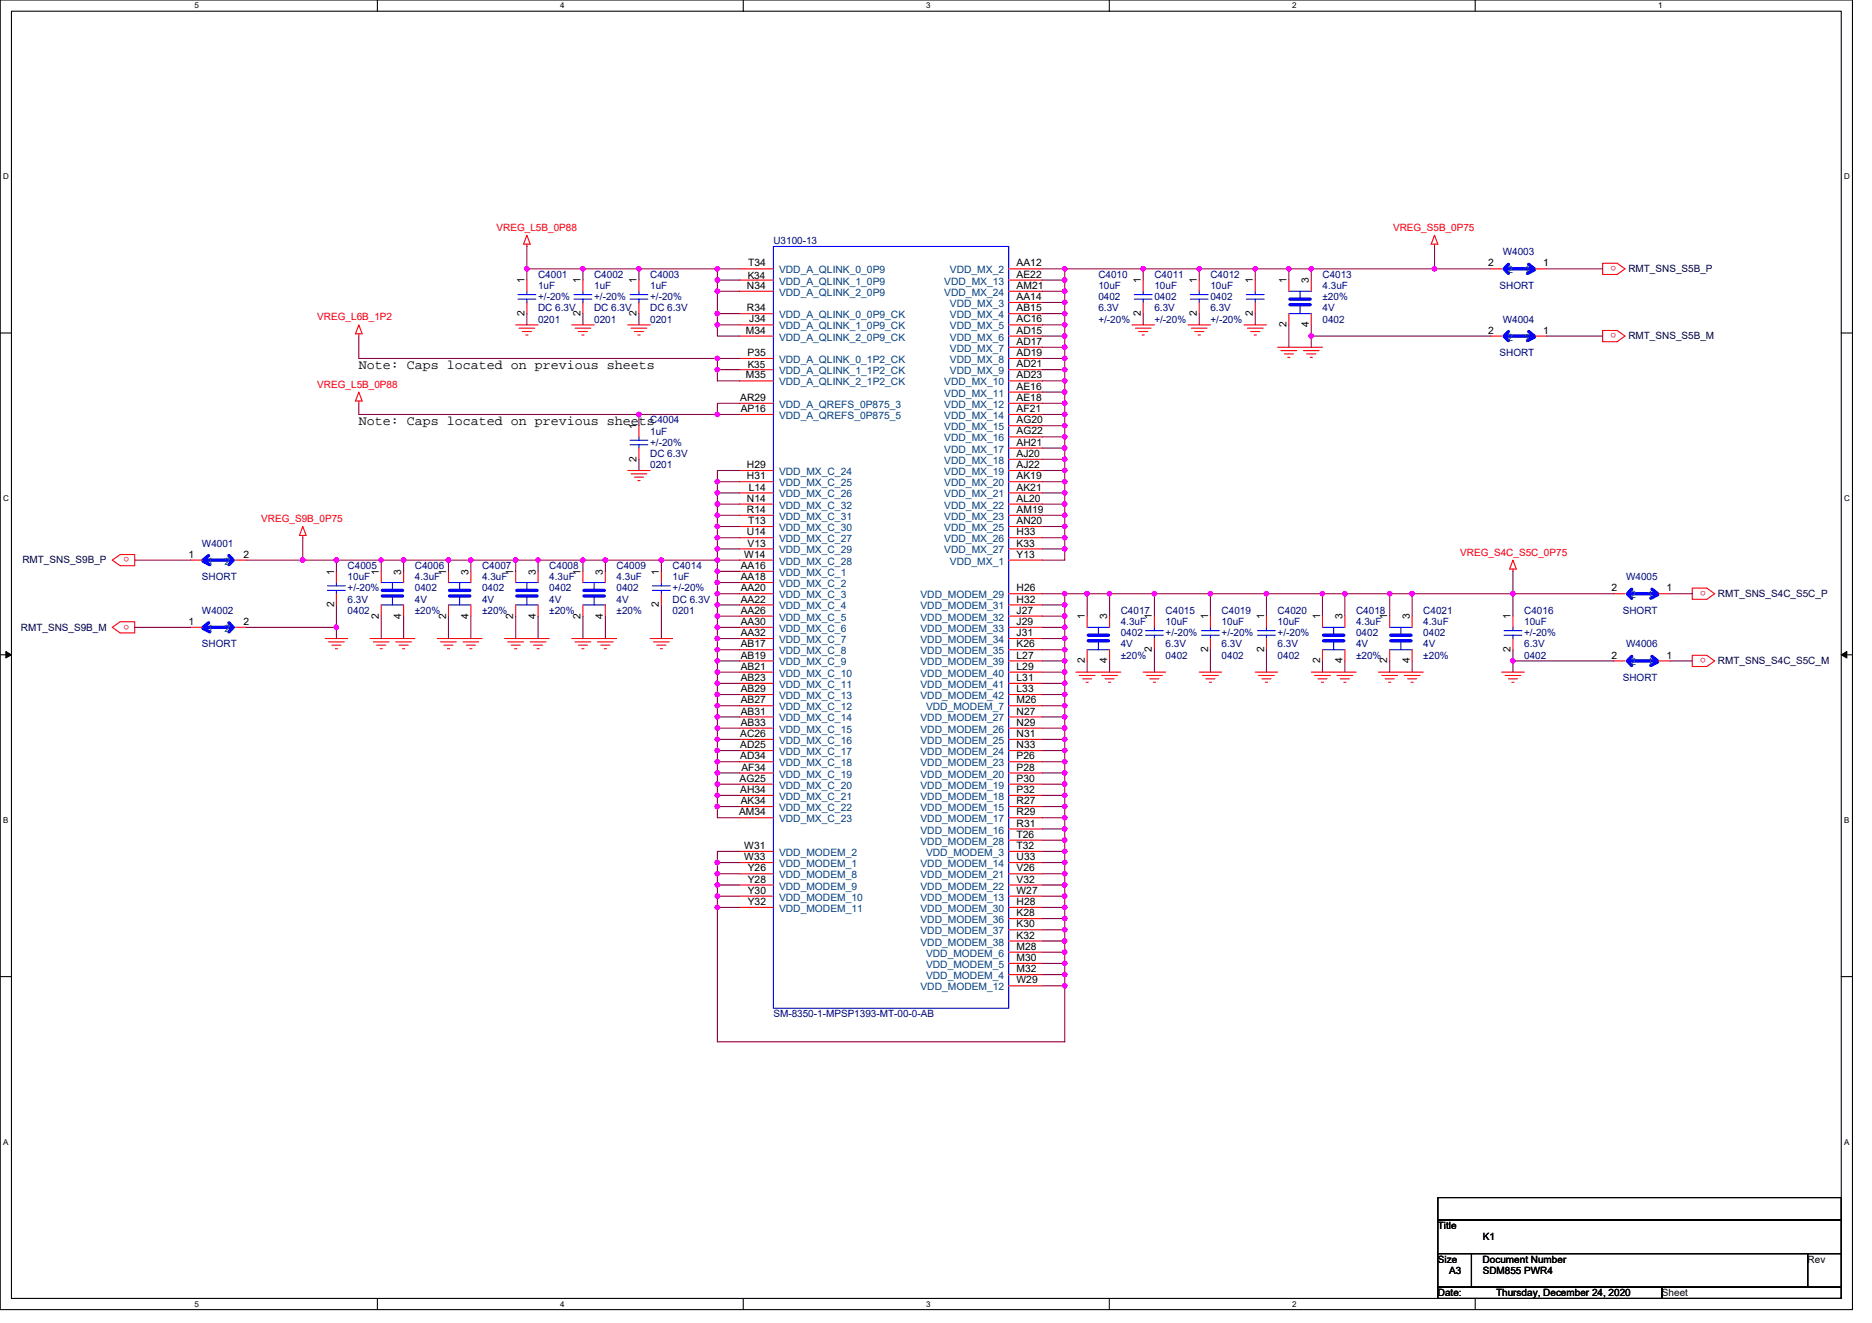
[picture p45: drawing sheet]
<svg xmlns="http://www.w3.org/2000/svg" width="297mm" height="210mm" viewBox="0 0 297 210" stroke-linecap="round" stroke-linejoin="round" font-family="sans-serif">
<defs><g id="words">
<g font-size="2.1">
<text x="56.9" y="58.6">Note: Caps located on previous sheets</text>
<text x="56.9" y="67.5">Note: Caps located on previous sheets</text>
</g>
<g font-size="1.6" fill="#f00">
<text x="78.8" y="36.6">VREG_L5B_0P88</text>
<text x="221" y="36.6">VREG_S5B_0P75</text>
<text x="256.4" y="42.2" transform="rotate(180 256.4 42.2)">o</text>
<text x="50.4" y="50.8">VREG_L6B_1P2</text>
<text x="256.4" y="52.9" transform="rotate(180 256.4 52.9)">o</text>
<text x="50.4" y="61.5">VREG_L5B_0P88</text>
<text x="41.5" y="82.8">VREG_S9B_0P75</text>
<text x="20.5" y="88.5" transform="rotate(180 20.5 88.5)">o</text>
<text x="231.7" y="88.2">VREG_S4C_S5C_0P75</text>
<text x="270.7" y="93.8" transform="rotate(180 270.7 93.8)">o</text>
<text x="20.5" y="99.1" transform="rotate(180 20.5 99.1)">o</text>
<text x="270.7" y="104.5" transform="rotate(180 270.7 104.5)">o</text>
</g>
<g font-size="1.6" fill="#000080">
<text x="122.7" y="38.8">U3100-13</text>
<text x="238.5" y="40.5">W4003</text>
<text x="85.4" y="44.1">C4001</text>
<text x="85.4" y="45.9">1uF</text>
<text x="85.4" y="47.6">+/-20%</text>
<text x="94.3" y="44.1">C4002</text>
<text x="94.3" y="45.9">1uF</text>
<text x="94.3" y="47.6">+/-20%</text>
<text x="103.2" y="44.1">C4003</text>
<text x="103.2" y="45.9">1uF</text>
<text x="103.2" y="47.6">+/-20%</text>
<text x="174.3" y="44.1">C4010</text>
<text x="174.3" y="45.9">10uF</text>
<text x="174.3" y="47.6">0402</text>
<text x="183.2" y="44.1">C4011</text>
<text x="183.2" y="45.9">10uF</text>
<text x="183.2" y="47.6">0402</text>
<text x="192.1" y="44.1">C4012</text>
<text x="192.1" y="45.9">10uF</text>
<text x="192.1" y="47.6">0402</text>
<text x="209.8" y="44.1">C4013</text>
<text x="209.8" y="45.9">4.3uF</text>
<text x="209.8" y="47.6">±20%</text>
<text x="237.9" y="45.9">SHORT</text>
<text x="85.4" y="51.2">0201</text>
<text x="85.4" y="49.4">DC 6.3V</text>
<text x="94.3" y="51.2">0201</text>
<text x="94.3" y="49.4">DC 6.3V</text>
<text x="103.2" y="51.2">0201</text>
<text x="103.2" y="49.4">DC 6.3V</text>
<text x="174.3" y="49.4">6.3V</text>
<text x="174.3" y="51.2">+/-20%</text>
<text x="183.2" y="49.4">6.3V</text>
<text x="183.2" y="51.2">+/-20%</text>
<text x="192.1" y="49.4">6.3V</text>
<text x="192.1" y="51.2">+/-20%</text>
<text x="209.8" y="51.2">0402</text>
<text x="209.8" y="49.4">4V</text>
<text x="238.5" y="51.2">W4004</text>
<text x="237.9" y="56.5">SHORT</text>
<text x="103.2" y="67.2">C4004</text>
<text x="103.2" y="69">1uF</text>
<text x="103.2" y="70.8">+/-20%</text>
<text x="103.2" y="74.3">0201</text>
<text x="103.2" y="72.5">DC 6.3V</text>
<text x="32" y="86.8">W4001</text>
<text x="32" y="92.1">SHORT</text>
<text x="55.2" y="90.3">C4005</text>
<text x="55.2" y="92.1">10uF</text>
<text x="55.2" y="95.7">6.3V</text>
<text x="55.2" y="93.9">+/-20%</text>
<text x="65.8" y="90.3">C4006</text>
<text x="65.8" y="92.1">4.3uF</text>
<text x="65.8" y="93.9">0402</text>
<text x="65.8" y="95.7">4V</text>
<text x="76.5" y="90.3">C4007</text>
<text x="76.5" y="92.1">4.3uF</text>
<text x="76.5" y="93.9">0402</text>
<text x="76.5" y="95.7">4V</text>
<text x="87.2" y="90.3">C4008</text>
<text x="87.2" y="92.1">4.3uF</text>
<text x="87.2" y="93.9">0402</text>
<text x="87.2" y="95.7">4V</text>
<text x="97.8" y="90.3">C4009</text>
<text x="97.8" y="92.1">4.3uF</text>
<text x="97.8" y="93.9">0402</text>
<text x="97.8" y="95.7">4V</text>
<text x="106.7" y="90.3">C4014</text>
<text x="106.7" y="92.1">1uF</text>
<text x="106.7" y="95.7">DC 6.3V</text>
<text x="106.7" y="93.9">+/-20%</text>
<text x="258" y="92.1">W4005</text>
<text x="32" y="97.4">W4002</text>
<text x="55.2" y="97.4">0402</text>
<text x="65.8" y="97.4">±20%</text>
<text x="76.5" y="97.4">±20%</text>
<text x="87.2" y="97.4">±20%</text>
<text x="97.8" y="97.4">±20%</text>
<text x="106.7" y="97.4">0201</text>
<text x="177.8" y="97.4">C4017</text>
<text x="177.8" y="99.2">4.3uF</text>
<text x="177.8" y="101">0402</text>
<text x="185" y="97.4">C4015</text>
<text x="185" y="99.2">10uF</text>
<text x="185" y="101">+/-20%</text>
<text x="193.8" y="97.4">C4019</text>
<text x="193.8" y="99.2">10uF</text>
<text x="193.8" y="101">+/-20%</text>
<text x="202.7" y="97.4">C4020</text>
<text x="202.7" y="99.2">10uF</text>
<text x="202.7" y="101">+/-20%</text>
<text x="215.2" y="97.4">C4018</text>
<text x="215.2" y="99.2">4.3uF</text>
<text x="215.2" y="101">0402</text>
<text x="225.8" y="97.4">C4021</text>
<text x="225.8" y="99.2">4.3uF</text>
<text x="225.8" y="101">0402</text>
<text x="241.8" y="97.4">C4016</text>
<text x="241.8" y="99.2">10uF</text>
<text x="241.8" y="101">+/-20%</text>
<text x="257.5" y="97.4">SHORT</text>
<text x="32" y="102.8">SHORT</text>
<text x="177.8" y="102.8">4V</text>
<text x="177.8" y="104.5">±20%</text>
<text x="185" y="104.5">0402</text>
<text x="185" y="102.8">6.3V</text>
<text x="193.8" y="104.5">0402</text>
<text x="193.8" y="102.8">6.3V</text>
<text x="202.7" y="104.5">0402</text>
<text x="202.7" y="102.8">6.3V</text>
<text x="215.2" y="102.8">4V</text>
<text x="215.2" y="104.5">±20%</text>
<text x="225.8" y="102.8">4V</text>
<text x="225.8" y="104.5">±20%</text>
<text x="241.8" y="104.5">0402</text>
<text x="241.8" y="102.8">6.3V</text>
<text x="258" y="102.8">W4006</text>
<text x="257.5" y="108.1">SHORT</text>
<text x="122.7" y="161.4">SM-8350-1-MPSP1393-MT-00-0-AB</text>
</g>
<g font-size="1.6">
<text x="83.2" y="45" transform="rotate(-90 83.2 45)">1</text>
<text x="92.1" y="45" transform="rotate(-90 92.1 45)">1</text>
<text x="101" y="45" transform="rotate(-90 101 45)">1</text>
<text x="118.5" y="45.8">N34</text>
<text x="118.6" y="44.3">K34</text>
<text x="118.7" y="42.3">T34</text>
<text x="161.3" y="44.1">AE22</text>
<text x="161.3" y="45.8">AM21</text>
<text x="161.3" y="42.3">AA12</text>
<text x="161.3" y="47.6">AA14</text>
<text x="181" y="45" transform="rotate(-90 181 45)">1</text>
<text x="189.9" y="45" transform="rotate(-90 189.9 45)">1</text>
<text x="198.8" y="45" transform="rotate(-90 198.8 45)">1</text>
<text x="204.1" y="45" transform="rotate(-90 204.1 45)">1</text>
<text x="207.7" y="45" transform="rotate(-90 207.7 45)">3</text>
<text x="236.2" y="42.3">2</text>
<text x="244.9" y="42.3">1</text>
<text x="83.2" y="50.2" transform="rotate(-90 83.2 50.2)">2</text>
<text x="92.1" y="50.2" transform="rotate(-90 92.1 50.2)">2</text>
<text x="101" y="50.2" transform="rotate(-90 101 50.2)">2</text>
<text x="118.4" y="53">M34</text>
<text x="118.5" y="49.4">R34</text>
<text x="118.9" y="51.2">J34</text>
<text x="161.3" y="49.4">AB15</text>
<text x="161.3" y="51.2">AC16</text>
<text x="161.3" y="53">AD15</text>
<text x="181" y="50.2" transform="rotate(-90 181 50.2)">2</text>
<text x="189.9" y="50.2" transform="rotate(-90 189.9 50.2)">2</text>
<text x="198.8" y="50.2" transform="rotate(-90 198.8 50.2)">2</text>
<text x="204.1" y="51.9" transform="rotate(-90 204.1 51.9)">2</text>
<text x="207.7" y="51.9" transform="rotate(-90 207.7 51.9)">4</text>
<text x="236.2" y="53">2</text>
<text x="244.9" y="53">1</text>
<text x="118.6" y="56.5">P35</text>
<text x="118.6" y="58.5">K35</text>
<text x="161.3" y="54.7">AD17</text>
<text x="161.3" y="56.5">AD19</text>
<text x="161.3" y="58.3">AD21</text>
<text x="117.5" y="63.6">AR29</text>
<text x="117.5" y="65.4">AP16</text>
<text x="118.4" y="60.1">M35</text>
<text x="161.3" y="60.1">AD23</text>
<text x="161.3" y="61.8">AE16</text>
<text x="161.3" y="63.6">AE18</text>
<text x="161.3" y="65.4">AF21</text>
<text x="101" y="68.1" transform="rotate(-90 101 68.1)">1</text>
<text x="161.3" y="67.2">AG20</text>
<text x="161.3" y="69">AG22</text>
<text x="161.3" y="70.7">AH21</text>
<text x="101" y="73.3" transform="rotate(-90 101 73.3)">2</text>
<text x="118.5" y="74.3">H29</text>
<text x="118.5" y="76.1">H31</text>
<text x="118.8" y="77.9">L14</text>
<text x="161.3" y="72.5">AJ20</text>
<text x="161.3" y="74.3">AJ22</text>
<text x="161.3" y="76.1">AK19</text>
<text x="161.3" y="77.9">AK21</text>
<text x="118.5" y="79.6">N14</text>
<text x="118.5" y="81.4">R14</text>
<text x="118.7" y="83.2">T13</text>
<text x="161.3" y="79.6">AL20</text>
<text x="161.3" y="81.4">AM19</text>
<text x="161.3" y="83.2">AN20</text>
<text x="29.9" y="88.5">1</text>
<text x="38.6" y="88.5">2</text>
<text x="118.1" y="88.5">W14</text>
<text x="118.5" y="85">U14</text>
<text x="118.6" y="86.7">V13</text>
<text x="161.3" y="85">H33</text>
<text x="161.3" y="86.7">K33</text>
<text x="161.3" y="88.5">Y13</text>
<text x="53" y="91.2" transform="rotate(-90 53 91.2)">1</text>
<text x="60.1" y="91.2" transform="rotate(-90 60.1 91.2)">1</text>
<text x="63.7" y="91.2" transform="rotate(-90 63.7 91.2)">3</text>
<text x="70.8" y="91.2" transform="rotate(-90 70.8 91.2)">1</text>
<text x="74.3" y="91.2" transform="rotate(-90 74.3 91.2)">3</text>
<text x="81.4" y="91.2" transform="rotate(-90 81.4 91.2)">1</text>
<text x="85" y="91.2" transform="rotate(-90 85 91.2)">3</text>
<text x="92.1" y="91.2" transform="rotate(-90 92.1 91.2)">1</text>
<text x="95.7" y="91.2" transform="rotate(-90 95.7 91.2)">3</text>
<text x="104.6" y="91.2" transform="rotate(-90 104.6 91.2)">1</text>
<text x="117.5" y="90.3">AA16</text>
<text x="117.5" y="92.1">AA18</text>
<text x="117.5" y="93.9">AA20</text>
<text x="117.5" y="95.6">AA22</text>
<text x="161.3" y="93.9">H26</text>
<text x="161.3" y="95.6">H32</text>
<text x="255.7" y="93.9">2</text>
<text x="264.4" y="93.9">1</text>
<text x="29.9" y="99.2">1</text>
<text x="38.6" y="99.2">2</text>
<text x="53" y="96.4" transform="rotate(-90 53 96.4)">2</text>
<text x="60.1" y="98.2" transform="rotate(-90 60.1 98.2)">2</text>
<text x="63.7" y="98.2" transform="rotate(-90 63.7 98.2)">4</text>
<text x="70.8" y="98.2" transform="rotate(-90 70.8 98.2)">2</text>
<text x="74.3" y="98.2" transform="rotate(-90 74.3 98.2)">4</text>
<text x="81.4" y="98.2" transform="rotate(-90 81.4 98.2)">2</text>
<text x="85" y="98.2" transform="rotate(-90 85 98.2)">4</text>
<text x="92.1" y="98.2" transform="rotate(-90 92.1 98.2)">2</text>
<text x="95.7" y="98.2" transform="rotate(-90 95.7 98.2)">4</text>
<text x="104.6" y="96.4" transform="rotate(-90 104.6 96.4)">2</text>
<text x="117.5" y="97.4">AA26</text>
<text x="117.5" y="99.2">AA30</text>
<text x="117.5" y="101">AA32</text>
<text x="161.3" y="97.4">J27</text>
<text x="161.3" y="99.2">J29</text>
<text x="161.3" y="101">J31</text>
<text x="172.1" y="98.3" transform="rotate(-90 172.1 98.3)">1</text>
<text x="175.7" y="98.3" transform="rotate(-90 175.7 98.3)">3</text>
<text x="182.8" y="98.3" transform="rotate(-90 182.8 98.3)">1</text>
<text x="191.7" y="98.3" transform="rotate(-90 191.7 98.3)">1</text>
<text x="200.6" y="98.3" transform="rotate(-90 200.6 98.3)">1</text>
<text x="209.5" y="98.3" transform="rotate(-90 209.5 98.3)">1</text>
<text x="213" y="98.3" transform="rotate(-90 213 98.3)">3</text>
<text x="220.1" y="98.3" transform="rotate(-90 220.1 98.3)">1</text>
<text x="223.7" y="98.3" transform="rotate(-90 223.7 98.3)">3</text>
<text x="239.7" y="98.3" transform="rotate(-90 239.7 98.3)">1</text>
<text x="117.5" y="102.7">AB17</text>
<text x="117.5" y="104.5">AB19</text>
<text x="117.5" y="106.3">AB21</text>
<text x="161.3" y="102.7">K26</text>
<text x="161.3" y="104.5">L27</text>
<text x="161.3" y="106.3">L29</text>
<text x="172.1" y="105.3" transform="rotate(-90 172.1 105.3)">2</text>
<text x="175.7" y="105.3" transform="rotate(-90 175.7 105.3)">4</text>
<text x="182.8" y="103.5" transform="rotate(-90 182.8 103.5)">2</text>
<text x="191.7" y="103.5" transform="rotate(-90 191.7 103.5)">2</text>
<text x="200.6" y="103.5" transform="rotate(-90 200.6 103.5)">2</text>
<text x="209.5" y="105.3" transform="rotate(-90 209.5 105.3)">2</text>
<text x="213" y="105.3" transform="rotate(-90 213 105.3)">4</text>
<text x="220.1" y="105.3" transform="rotate(-90 220.1 105.3)">2</text>
<text x="223.7" y="105.3" transform="rotate(-90 223.7 105.3)">4</text>
<text x="239.7" y="103.5" transform="rotate(-90 239.7 103.5)">2</text>
<text x="255.7" y="104.5">2</text>
<text x="264.4" y="104.5">1</text>
<text x="117.5" y="108.1">AB23</text>
<text x="117.5" y="109.9">AB29</text>
<text x="117.5" y="111.6">AB27</text>
<text x="117.5" y="113.4">AB31</text>
<text x="161.3" y="108.1">L31</text>
<text x="161.3" y="109.9">L33</text>
<text x="161.3" y="113.4">N27</text>
<text x="161.3" y="111.6">M26</text>
<text x="117.5" y="117">AC26</text>
<text x="117.5" y="118.7">AD25</text>
<text x="117.5" y="115.2">AB33</text>
<text x="161.3" y="115.2">N29</text>
<text x="161.3" y="117">N31</text>
<text x="161.3" y="118.7">N33</text>
<text x="117.4" y="124.1">AG25</text>
<text x="117.5" y="120.5">AD34</text>
<text x="117.5" y="125.9">AH34</text>
<text x="117.6" y="122.3">AF34</text>
<text x="161.3" y="120.5">P26</text>
<text x="161.3" y="122.3">P28</text>
<text x="161.3" y="124.1">P30</text>
<text x="161.3" y="125.9">P32</text>
<text x="117.3" y="129.4">AM34</text>
<text x="117.5" y="127.6">AK34</text>
<text x="161.3" y="127.6">R27</text>
<text x="161.3" y="129.4">R29</text>
<text x="161.3" y="131.2">R31</text>
<text x="118.1" y="134.7">W31</text>
<text x="118.1" y="136.5">W33</text>
<text x="161.3" y="133">T26</text>
<text x="161.3" y="136.5">U33</text>
<text x="161.3" y="134.7">T32</text>
<text x="118.7" y="138.3">Y26</text>
<text x="118.7" y="140.1">Y28</text>
<text x="118.7" y="141.9">Y30</text>
<text x="118.7" y="143.6">Y32</text>
<text x="161.3" y="138.3">V26</text>
<text x="161.3" y="140.1">V32</text>
<text x="161.3" y="141.9">W27</text>
<text x="161.3" y="143.6">H28</text>
<text x="161.3" y="145.4">K28</text>
<text x="161.3" y="147.2">K30</text>
<text x="161.3" y="149">K32</text>
<text x="161.3" y="150.7">M28</text>
<text x="161.3" y="152.5">M30</text>
<text x="161.3" y="154.3">M32</text>
<text x="161.3" y="156.1">W29</text>
<text x="228.1" y="195.1">Title</text>
<text x="235.3" y="196.8">K1</text>
<text x="228.1" y="200.4">Size</text>
<text x="229.9" y="202.2">A3</text>
<text x="235.3" y="200.4">Document Number</text>
<text x="235.3" y="202.2">SDM855 PWR4</text>
<text x="286.8" y="200.4">Rev</text>
<text x="228.1" y="205.7">Date:</text>
<text x="237.4" y="205.7">Thursday, December 24, 2020</text>
<text x="263.7" y="205.7">Sheet</text>
</g>
<g font-size="1.6" fill="#004080">
<text x="123.6" y="43.4">VDD_A_QLINK_0_0P9</text>
<text x="123.6" y="45.2">VDD_A_QLINK_1_0P9</text>
<text x="123.6" y="46.9">VDD_A_QLINK_2_0P9</text>
<text x="149.8" y="45.2">VDD_MX_13</text>
<text x="149.8" y="46.9">VDD_MX_24</text>
<text x="150.7" y="43.4">VDD_MX_2</text>
<text x="239.2" y="43.4">2</text>
<text x="241.8" y="43.4">1</text>
<text x="123.6" y="50.5">VDD_A_QLINK_0_0P9_CK</text>
<text x="123.6" y="52.3">VDD_A_QLINK_1_0P9_CK</text>
<text x="150.7" y="48.7">VDD_MX_3</text>
<text x="150.7" y="50.5">VDD_MX_4</text>
<text x="150.7" y="52.3">VDD_MX_5</text>
<text x="123.6" y="54.1">VDD_A_QLINK_2_0P9_CK</text>
<text x="123.6" y="57.6">VDD_A_QLINK_0_1P2_CK</text>
<text x="123.6" y="59.4">VDD_A_QLINK_1_1P2_CK</text>
<text x="150.7" y="54.1">VDD_MX_6</text>
<text x="150.7" y="55.8">VDD_MX_7</text>
<text x="150.7" y="57.6">VDD_MX_8</text>
<text x="150.7" y="59.4">VDD_MX_9</text>
<text x="239.2" y="54.1">2</text>
<text x="241.8" y="54.1">1</text>
<text x="123.6" y="61.2">VDD_A_QLINK_2_1P2_CK</text>
<text x="123.6" y="64.7">VDD_A_QREFS_0P875_3</text>
<text x="149.8" y="61.2">VDD_MX_10</text>
<text x="149.8" y="62.9">VDD_MX_11</text>
<text x="149.8" y="64.7">VDD_MX_12</text>
<text x="123.6" y="66.5">VDD_A_QREFS_0P875_5</text>
<text x="149.8" y="66.5">VDD_MX_14</text>
<text x="149.8" y="68.3">VDD_MX_15</text>
<text x="149.8" y="70.1">VDD_MX_16</text>
<text x="149.8" y="71.8">VDD_MX_17</text>
<text x="123.6" y="75.4">VDD_MX_C_24</text>
<text x="123.6" y="77.2">VDD_MX_C_25</text>
<text x="149.8" y="73.6">VDD_MX_18</text>
<text x="149.8" y="75.4">VDD_MX_19</text>
<text x="149.8" y="77.2">VDD_MX_20</text>
<text x="123.6" y="79">VDD_MX_C_26</text>
<text x="123.6" y="80.7">VDD_MX_C_32</text>
<text x="123.6" y="82.5">VDD_MX_C_31</text>
<text x="149.8" y="79">VDD_MX_21</text>
<text x="149.8" y="80.7">VDD_MX_22</text>
<text x="149.8" y="82.5">VDD_MX_23</text>
<text x="32.9" y="89.6">1</text>
<text x="35.6" y="89.6">2</text>
<text x="123.6" y="84.3">VDD_MX_C_30</text>
<text x="123.6" y="86.1">VDD_MX_C_27</text>
<text x="123.6" y="87.8">VDD_MX_C_29</text>
<text x="123.6" y="89.6">VDD_MX_C_28</text>
<text x="149.8" y="84.3">VDD_MX_25</text>
<text x="149.8" y="86.1">VDD_MX_26</text>
<text x="149.8" y="87.8">VDD_MX_27</text>
<text x="150.7" y="89.6">VDD_MX_1</text>
<text x="123.6" y="91.4">VDD_MX_C_1</text>
<text x="123.6" y="93.2">VDD_MX_C_2</text>
<text x="123.6" y="95">VDD_MX_C_3</text>
<text x="146" y="95">VDD_MODEM_29</text>
<text x="258.7" y="95">2</text>
<text x="261.4" y="95">1</text>
<text x="32.9" y="100.3">1</text>
<text x="35.6" y="100.3">2</text>
<text x="123.6" y="96.7">VDD_MX_C_4</text>
<text x="123.6" y="98.5">VDD_MX_C_5</text>
<text x="123.6" y="100.3">VDD_MX_C_6</text>
<text x="146" y="96.7">VDD_MODEM_31</text>
<text x="146" y="98.5">VDD_MODEM_32</text>
<text x="146" y="100.3">VDD_MODEM_33</text>
<text x="123.6" y="102.1">VDD_MX_C_7</text>
<text x="123.6" y="103.8">VDD_MX_C_8</text>
<text x="123.6" y="105.6">VDD_MX_C_9</text>
<text x="123.6" y="107.4">VDD_MX_C_10</text>
<text x="146" y="102.1">VDD_MODEM_34</text>
<text x="146" y="103.8">VDD_MODEM_35</text>
<text x="146" y="105.6">VDD_MODEM_39</text>
<text x="146" y="107.4">VDD_MODEM_40</text>
<text x="258.7" y="105.6">2</text>
<text x="261.4" y="105.6">1</text>
<text x="123.6" y="109.2">VDD_MX_C_11</text>
<text x="123.6" y="111">VDD_MX_C_13</text>
<text x="123.6" y="112.7">VDD_MX_C_12</text>
<text x="146" y="109.2">VDD_MODEM_41</text>
<text x="146" y="111">VDD_MODEM_42</text>
<text x="146.9" y="112.7">VDD_MODEM_7</text>
<text x="123.6" y="114.5">VDD_MX_C_14</text>
<text x="123.6" y="116.3">VDD_MX_C_15</text>
<text x="123.6" y="118.1">VDD_MX_C_16</text>
<text x="123.6" y="119.8">VDD_MX_C_17</text>
<text x="146" y="114.5">VDD_MODEM_27</text>
<text x="146" y="116.3">VDD_MODEM_26</text>
<text x="146" y="118.1">VDD_MODEM_25</text>
<text x="146" y="119.8">VDD_MODEM_24</text>
<text x="123.6" y="121.6">VDD_MX_C_18</text>
<text x="123.6" y="123.4">VDD_MX_C_19</text>
<text x="123.6" y="125.2">VDD_MX_C_20</text>
<text x="146" y="121.6">VDD_MODEM_23</text>
<text x="146" y="123.4">VDD_MODEM_20</text>
<text x="146" y="125.2">VDD_MODEM_19</text>
<text x="123.6" y="127">VDD_MX_C_21</text>
<text x="123.6" y="128.7">VDD_MX_C_22</text>
<text x="123.6" y="130.5">VDD_MX_C_23</text>
<text x="146" y="127">VDD_MODEM_18</text>
<text x="146" y="128.7">VDD_MODEM_15</text>
<text x="146" y="130.5">VDD_MODEM_17</text>
<text x="123.6" y="135.8">VDD_MODEM_2</text>
<text x="123.6" y="137.6">VDD_MODEM_1</text>
<text x="146" y="132.3">VDD_MODEM_16</text>
<text x="146" y="134.1">VDD_MODEM_28</text>
<text x="146" y="137.6">VDD_MODEM_14</text>
<text x="146.9" y="135.8">VDD_MODEM_3</text>
<text x="123.6" y="139.4">VDD_MODEM_8</text>
<text x="123.6" y="141.2">VDD_MODEM_9</text>
<text x="123.6" y="143">VDD_MODEM_10</text>
<text x="146" y="139.4">VDD_MODEM_21</text>
<text x="146" y="141.2">VDD_MODEM_22</text>
<text x="146" y="143">VDD_MODEM_13</text>
<text x="123.6" y="144.7">VDD_MODEM_11</text>
<text x="146" y="144.7">VDD_MODEM_30</text>
<text x="146" y="146.5">VDD_MODEM_36</text>
<text x="146" y="148.3">VDD_MODEM_37</text>
<text x="146" y="150.1">VDD_MODEM_38</text>
<text x="146.9" y="151.8">VDD_MODEM_6</text>
<text x="146.9" y="153.6">VDD_MODEM_5</text>
<text x="146.9" y="155.4">VDD_MODEM_4</text>
<text x="146" y="157.2">VDD_MODEM_12</text>
</g>
<g font-size="1.6" fill="#000040">
<text x="258.4" y="43.2">RMT_SNS_S5B_P</text>
<text x="258.4" y="53.9">RMT_SNS_S5B_M</text>
<text x="3.6" y="89.4">RMT_SNS_S9B_P</text>
<text x="272.6" y="94.8">RMT_SNS_S4C_S5C_P</text>
<text x="3.3" y="100.1">RMT_SNS_S9B_M</text>
<text x="272.6" y="105.4">RMT_SNS_S4C_S5C_M</text>
</g>
<g font-size="1.3">
<text x="30.8" y="1.3">5</text>
<text x="88.9" y="1.3">4</text>
<text x="147" y="1.3">3</text>
<text x="205" y="1.3">2</text>
<text x="263.1" y="1.3">1</text>
<text x=".5" y="28.4">D</text>
<text x="292.6" y="28.4">D</text>
<text x=".5" y="79.5">C</text>
<text x="292.6" y="79.5">C</text>
<text x=".5" y="130.6">B</text>
<text x="292.6" y="130.6">B</text>
<text x=".5" y="181.7">A</text>
<text x="292.6" y="181.7">A</text>
<text x="30.8" y="207.4">5</text>
<text x="88.9" y="207.4">4</text>
<text x="147" y="207.4">3</text>
<text x="205" y="207.4">2</text>
</g>
</g></defs>
<path d="M0 0h293.9v207.9h-293.9zM1.8 1.8h290.4v204.3h-290.4z" fill="none" stroke="#000" stroke-width=".17"/>
<g fill="#fff">
<path d="M30.8 .2h.7v1.4h-.7z"/>
<path d="M30.8 206.3h.7v1.4h-.7z"/>
</g>
<path d="M59.9 0v1.8M59.9 206.1v1.8" fill="none" stroke="#000" stroke-width=".17"/>
<g fill="#fff">
<path d="M88.9 .2h.7v1.4h-.7z"/>
<path d="M88.9 206.3h.7v1.4h-.7z"/>
</g>
<path d="M117.9 0v1.8M117.9 206.1v1.8" fill="none" stroke="#000" stroke-width=".17"/>
<g fill="#fff">
<path d="M147 .2h.7v1.4h-.7z"/>
<path d="M147 206.3h.7v1.4h-.7z"/>
</g>
<path d="M176 0v1.8M176 206.1v1.8" fill="none" stroke="#000" stroke-width=".17"/>
<g fill="#fff">
<path d="M205 .2h.7v1.4h-.7z"/>
<path d="M205 206.3h.7v1.4h-.7z"/>
</g>
<path d="M234.1 0v1.8M234.1 206.1v1.8" fill="none" stroke="#000" stroke-width=".17"/>
<g fill="#fff">
<path d="M263.1 .2h.7v1.4h-.7z"/>
<path d="M.5 27.3h.9v1.4h-.9z"/>
<path d="M292.6 27.3h.9v1.4h-.9z"/>
<path d="M.5 78.4h.9v1.4h-.9z"/>
<path d="M292.6 78.4h.9v1.4h-.9z"/>
</g>
<path d="M0 52.9h1.8M292.2 52.9h1.7" fill="none" stroke="#000" stroke-width=".17"/>
<g fill="#fff">
<path d="M.5 129.5h.8v1.4h-.8z"/>
<path d="M292.6 129.5h.9v1.4h-.9z"/>
</g>
<path d="M0 103.9h1.8M292.2 103.9h1.7" fill="none" stroke="#000" stroke-width=".17"/>
<path d="M.9 103.4l.9 .5-.9 .5zM292.2 103.9l.8-.5v1z" fill="#000" stroke="#000" stroke-width=".16"/>
<g fill="#fff">
<path d="M.5 180.5h.8v1.4h-.8z"/>
<path d="M292.6 180.5h.9v1.4h-.9z"/>
</g>
<path d="M0 155h1.8M292.2 155h1.7M228.2 190.1h64v3.5h-64zM228.2 193.6h64v5.4h-64zM228.2 199h5.3v5.3h-5.3zM233.5 199h53.3v5.3h-53.3zM286.8 199h5.4v5.3h-5.4zM228.2 204.3h35.5v1.8h-35.5zM263.7 204.3h28.5v1.8h-28.5z" fill="none" stroke="#000" stroke-width=".17"/>
<g fill="none" stroke="#f00" stroke-width=".17">
<path d="M83.6 37.3l.5 1.5h-1zM83.6 38.8v.3M227.6 37.3l.6 1.5h-1.1zM227.6 38.8v.3M56.9 51.6l.6 1.4h-1.1zM56.9 53v.3M81.8 51.6h3.6M82.4 52.1h2.5M82.9 52.6h1.4M83.4 53.2h.4M83.6 44.4v1.8M83.6 48v1.8"/>
<path d="M90.7 51.6h3.6M91.2 52.1h2.5M91.8 52.6h1.4M92.3 53.2h.4M92.5 44.4v1.8M92.5 48v1.8M99.6 51.6h3.6M100.1 52.1h2.5M100.7 52.6h1.4M101.2 53.2h.4M101.4 44.4v1.8M101.4 48v1.8"/>
<path d="M117.4 42.7h5.3M117.4 44.4h5.3M117.4 46.2h5.3M117.4 49.8h5.3M117.4 51.6h5.3M117.4 53.3h5.3M117.4 56.9h5.3M117.4 58.7h5.3M160.1 42.7h5.3M160.1 44.4h5.3M160.1 46.2h5.3M160.1 48h5.3"/>
<path d="M160.1 49.8h5.3M160.1 51.6h5.3M160.1 53.3h5.3M160.1 55.1h5.3M160.1 56.9h5.3M160.1 58.7h5.3M179.6 51.6h3.6M180.1 52.1h2.5M180.7 52.6h1.4M181.2 53.2h.4M181.4 44.4v1.8M181.4 48v1.8"/>
<path d="M188.5 51.6h3.6M189 52.1h2.5M189.6 52.6h1.4M190.1 53.2h.4M190.3 44.4v1.8M190.3 48v1.8M197.4 51.6h3.6M197.9 52.1h2.5M198.5 52.6h1.4M199 53.2h.3M199.2 44.4v1.8M199.2 48v1.8"/>
<path d="M202.7 55.1h7.1M203.3 55.6h2.5M203.8 56.2h1.4M204.3 56.7h.4M204.5 44.4v1.8M204.5 49.8v1.8M206.8 55.6h2.5M207.3 56.2h1.5M207.9 56.7h.3M208.1 44.4v1.8M208.1 49.8v1.8M236.5 42.7h1.8"/>
<path d="M236.5 53.3h1.8M243.6 42.7h1.8M243.6 53.3h1.8M254.3 41.8h2.3l1.2 .9-1.2 .9h-2.3zM254.3 52.5h2.3l1.2 .8-1.2 .9h-2.3zM56.9 62.2l.6 1.4h-1.1zM56.9 63.6v.4M99.6 74.7h3.6M100.1 75.2h2.5M100.7 75.7h1.4M101.2 76.3h.4M101.4 67.6v1.7"/>
<path d="M101.4 71.1v1.8M117.4 60.5h5.3M117.4 64h5.3M117.4 65.8h5.3M117.4 74.7h5.3M117.4 76.5h5.3M117.4 78.2h5.3M160.1 60.5h5.3M160.1 62.2h5.3M160.1 64h5.3M160.1 65.8h5.3M160.1 67.6h5.3"/>
<path d="M160.1 69.3h5.3M160.1 71.1h5.3M160.1 72.9h5.3M160.1 74.7h5.3M160.1 76.5h5.3M160.1 78.2h5.3M17.8 88.9l1.3-.9h2.3v1.8h-2.3zM17.8 99.6l1.3-.9h2.3v1.8h-2.3zM30.3 88.9h1.7M30.3 99.6h1.7M37.4 88.9h1.8M37.4 99.6h1.8"/>
<path d="M48 83.6l.6 1.4h-1.1zM48 85v.3M53.4 90.7v1.8M53.4 94.2v1.8M60.5 90.7v1.8M60.5 96v1.8M64 90.7v1.8M64 96v1.8M71.2 90.7v1.8M71.2 96v1.8M74.7 90.7v1.8M74.7 96v1.8"/>
<path d="M81.8 90.7v1.8M81.8 96v1.8M85.4 90.7v1.8M85.4 96v1.8M92.5 90.7v1.8M92.5 96v1.8M96.1 90.7v1.8M96.1 96v1.8M104.9 90.7v1.8M104.9 94.2v1.8M117.4 80h5.3M117.4 81.8h5.3"/>
<path d="M117.4 83.6h5.3M117.4 85.3h5.3M117.4 87.1h5.3M117.4 88.9h5.3M117.4 90.7h5.3M117.4 92.5h5.3M117.4 94.2h5.3M117.4 96h5.3M117.4 97.8h5.3M117.4 99.6h5.3M160.1 80h5.3M160.1 81.8h5.3"/>
<path d="M160.1 83.6h5.3M160.1 85.3h5.3M160.1 87.1h5.3M160.1 88.9h5.3M160.1 94.2h5.3M160.1 96h5.3M160.1 97.8h5.3M160.1 99.6h5.3M172.5 97.8v1.8M176.1 97.8v1.8M183.2 97.8v1.8M192.1 97.8v1.8"/>
<path d="M201 97.8v1.8M209.8 97.8v1.8M213.4 97.8v1.8M220.5 97.8v1.8M224.1 97.8v1.8M240.1 88.9l.5 1.4h-1.1zM240.1 90.3v.4M240.1 97.8v1.8M256.1 94.2h1.7M263.2 94.2h1.8M268.5 93.3h2.3l1.3 .9-1.3 .9h-2.3zM51.6 101.3h3.6"/>
<path d="M52.1 101.9h2.5M52.7 102.4h1.4M53.2 103h.3M58.7 101.3h7.1M59.2 101.9h2.5M59.8 102.4h1.4M60.3 103h.4M62.8 101.9h2.5M63.3 102.4h1.5M63.9 103h.3M69.4 101.3h7.1M69.9 101.9h2.5"/>
<path d="M70.4 102.4h1.5M71 103h.3M73.5 101.9h2.5M74 102.4h1.4M74.5 103h.4M80 101.3h7.2M80.6 101.9h2.5M81.1 102.4h1.4M81.7 103h.3M84.1 101.9h2.5M84.7 102.4h1.4M85.2 103h.4"/>
<path d="M90.7 101.3h7.1M91.2 101.9h2.5M91.8 102.4h1.4M92.3 103h.4M94.8 101.9h2.5M95.3 102.4h1.5M95.9 103h.3M103.2 101.3h3.5M103.7 101.9h2.5M104.2 102.4h1.5M104.8 103h.3M117.4 101.3h5.3"/>
<path d="M117.4 103.1h5.3M117.4 104.9h5.3M117.4 106.7h5.3M117.4 108.5h5.3M117.4 110.2h5.3M117.4 112h5.3M117.4 113.8h5.3M117.4 115.6h5.3M117.4 117.3h5.3M117.4 119.1h5.3M160.1 101.3h5.3M160.1 103.1h5.3"/>
<path d="M160.1 104.9h5.3M160.1 106.7h5.3M160.1 108.5h5.3M160.1 110.2h5.3M160.1 112h5.3M160.1 113.8h5.3M160.1 115.6h5.3M160.1 117.3h5.3M160.1 119.1h5.3M170.7 106.7h7.1M171.3 107.2h2.5M171.8 107.7h1.4"/>
<path d="M172.3 108.3h.4M172.5 103.1v1.8M174.8 107.2h2.5M175.3 107.7h1.5M175.9 108.3h.3M176.1 103.1v1.8M181.4 106.7h3.6M181.9 107.2h2.5M182.5 107.7h1.4M183 108.3h.3M183.2 101.3v1.8M190.3 106.7h3.5"/>
<path d="M190.8 107.2h2.5M191.3 107.7h1.5M191.9 108.3h.3M192.1 101.3v1.8M199.2 106.7h3.5M199.7 107.2h2.5M200.2 107.7h1.5M200.8 108.3h.3M201 101.3v1.8M208.1 106.7h7.1M208.6 107.2h2.5M209.1 107.7h1.5"/>
<path d="M209.7 108.3h.3M209.8 103.1v1.8M212.2 107.2h2.4M212.7 107.7h1.4M213.2 108.3h.4M213.4 103.1v1.8M218.7 106.7h7.1M219.3 107.2h2.5M219.8 107.7h1.4M220.3 108.3h.4M220.5 103.1v1.8M222.8 107.2h2.5"/>
<path d="M223.3 107.7h1.5M223.9 108.3h.3M224.1 103.1v1.8M238.3 106.7h3.5M238.8 107.2h2.5M239.3 107.7h1.5M239.9 108.3h.3M240.1 101.3v1.8M256.1 104.9h1.7M263.2 104.9h1.8M268.5 104h2.3l1.3 .9-1.3 .9h-2.3zM117.4 120.9h5.3"/>
<path d="M117.4 122.7h5.3M117.4 124.5h5.3M117.4 126.2h5.3M117.4 128h5.3M117.4 129.8h5.3M117.4 135.1h5.3M117.4 136.9h5.3M117.4 138.7h5.3M160.1 120.9h5.3M160.1 122.7h5.3M160.1 124.5h5.3M160.1 126.2h5.3"/>
<path d="M160.1 128h5.3M160.1 129.8h5.3M160.1 131.6h5.3M160.1 133.3h5.3M160.1 135.1h5.3M160.1 136.9h5.3M160.1 138.7h5.3M117.4 140.5h5.3M117.4 142.2h5.3M117.4 144h5.3M160.1 140.5h5.3M160.1 142.2h5.3"/>
<path d="M160.1 144h5.3M160.1 145.8h5.3M160.1 147.6h5.3M160.1 149.4h5.3M160.1 151.1h5.3M160.1 152.9h5.3M160.1 154.7h5.3M160.1 156.5h5.3"/>
</g>
<g fill="none" stroke="#00f" stroke-width=".17">
<path d="M122.7 39.1h37.4v120.9h-37.4zM82.2 46.8h2.8M82.2 47.5h2.8M83.6 46.2v.6M83.6 47.5v.5M91.1 46.8h2.8M91.1 47.5h2.8M92.5 46.2v.6M92.5 47.5v.5M100 46.8h2.8M100 47.5h2.8M101.4 46.2v.6"/>
<path d="M101.4 47.5v.5M180 46.8h2.8M180 47.5h2.8M181.4 46.2v.6M181.4 47.5v.5M188.9 46.8h2.8M188.9 47.5h2.8M190.3 46.2v.6M190.3 47.5v.5M197.8 46.8h2.8M197.8 47.5h2.8M199.2 46.2v.6"/>
<path d="M199.2 47.5v.5M204.5 46.2h3.6M204.5 49.8h3.6M206.3 46.2v1.1M206.3 48.5v1.3M100 69.9h2.8M100 70.6h2.8M101.4 69.3v.6M101.4 70.6v.5M52 93h2.8M52 93.7h2.8M53.4 92.5v.5"/>
<path d="M53.4 93.7v.5M60.5 96h3.5M60.5 92.5h3.5M62.3 92.5v1M62.3 94.8v1.2M71.2 96h3.5M71.2 92.5h3.5M72.9 92.5v1M72.9 94.8v1.2M81.8 96h3.6M81.8 92.5h3.6M83.6 92.5v1"/>
<path d="M83.6 94.8v1.2M92.5 96h3.6M92.5 92.5h3.6M94.3 92.5v1M94.3 94.8v1.2M103.5 93h2.9M103.5 93.7h2.9M104.9 92.5v.5M104.9 93.7v.5M172.5 99.6h3.6M174.3 99.6v1M183.2 99.6v.5"/>
<path d="M192.1 99.6v.5M201 99.6v.5M209.8 99.6h3.6M211.6 99.6v1M220.5 99.6h3.6M222.3 99.6v1M240.1 99.6v.5M172.5 103.1h3.6M174.3 101.9v1.2M181.8 100.1h2.8M181.8 100.8h2.8M183.2 100.8v.5"/>
<path d="M190.6 100.1h2.9M190.6 100.8h2.9M192.1 100.8v.5M199.5 100.1h2.9M199.5 100.8h2.9M201 100.8v.5M209.8 103.1h3.6M211.6 101.9v1.2M220.5 103.1h3.6M222.3 101.9v1.2M238.7 100.1h2.8M238.7 100.8h2.8"/>
<path d="M240.1 100.8v.5"/>
</g>
<g fill="none" stroke="#00f" stroke-width=".53">
<path d="M204.7 47.5h3.2M204.7 48.4h3.2M238.7 42.7l.6 .7M238.7 53.3l.6 .8M239.2 42.7h3.9M239.2 53.3h3.9M239.3 42l-.5 .5M239.3 52.6l-.5 .6M242.6 42l.9 .7M242.6 52.6l.9 .7M243.5 42.8l-1.1 .6M243.5 53.5l-1.1 .6"/>
<path d="M32.2 89.1l1.1 .5M32.2 99.7l1.1 .6M32.6 88.9h3.9M32.6 99.6h3.9M33.1 88.2l-.9 .7M33.1 98.8l-.9 .8M36.3 88.2l.5 .5M36.3 98.8l.5 .6M37 88.9l-.7 .7M37 99.6l-.7 .7M60.7 93.7h3.2M60.7 94.6h3.2"/>
<path d="M71.3 93.7h3.2M71.3 94.6h3.2M82 93.7h3.2M82 94.6h3.2M92.7 93.7h3.2M92.7 94.6h3.2M258.2 94.2l.7 .8M258.7 94.2h4M258.9 93.5l-.5 .6M262.1 93.5l.9 .7M263 94.4l-1.1 .6M172.7 100.8h3.2"/>
<path d="M172.7 101.7h3.2M210 100.8h3.2M210 101.7h3.2M220.7 100.8h3.2M220.7 101.7h3.2M258.2 104.9l.7 .7M258.7 104.9h4M258.9 104.2l-.5 .5M262.1 104.2l.9 .7M263 105.1l-1.1 .5"/>
</g>
<g fill="none" stroke="#800040" stroke-width=".17">
<path d="M83.6 39.1v3.6M227.6 39.1v3.6M56.9 53.3v3.6h56.9M83.6 42.7v1.7M83.6 49.8v1.8M83.6 42.7h8.9M92.5 42.7h8.9M92.5 42.7v1.7M92.5 49.8v1.8M101.4 42.7v1.7M101.4 42.7h12.4M101.4 49.8v1.8"/>
<path d="M113.8 42.7v1.7M113.8 44.4v1.8M113.8 56.9v3.6h3.6M113.8 44.4h3.6M113.8 42.7h3.6M113.8 46.2h3.6M113.8 46.2v3.6h3.6M113.8 49.8v1.8h3.6M113.8 51.6v1.7h3.6M113.8 58.7h3.6M113.8 56.9h3.6M165.4 56.9h3.5v1.8"/>
<path d="M165.4 42.7h3.5v1.7M165.4 44.4h3.5M165.4 46.2h3.5M165.4 48h3.5v1.8M165.4 49.8h3.5v1.8M165.4 51.6h3.5v1.7M165.4 53.3h3.5M165.4 55.1h3.5v1.8M165.4 58.7h3.5M168.9 42.7h12.5M168.9 44.4v1.8M168.9 46.2v1.8"/>
<path d="M168.9 53.3v1.8M168.9 58.7v1.8M181.4 42.7v1.7M181.4 49.8v1.8M181.4 42.7h8.9v1.7M190.3 49.8v1.8M190.3 42.7h8.9v1.7M199.2 42.7h5.3M199.2 49.8v1.8M204.5 51.6v3.5M208.1 42.7h-3.6v1.7M208.1 53.3h28.4"/>
<path d="M208.1 51.6v3.5M227.6 42.7h-19.5v1.7M227.6 42.7h8.9M245.4 42.7h8.9M245.4 53.3h8.9M56.9 64v1.8h44.5M101.4 72.9v1.8M101.4 65.8h12.4M101.4 65.8v1.8M113.8 76.5v1.7M113.8 78.2v1.8M113.8 76.5h3.6"/>
<path d="M113.8 78.2h3.6M117.4 74.7h-3.6v1.8M117.4 64h-3.6v1.8h3.6M165.4 60.5h3.5M165.4 62.2h3.5M165.4 64h3.5M165.4 65.8h3.5M165.4 67.6h3.5v1.7M165.4 69.3h3.5v1.8M165.4 71.1h3.5v1.8M165.4 72.9h3.5v1.8M165.4 74.7h3.5v1.8"/>
<path d="M165.4 76.5h3.5M165.4 78.2h3.5M168.9 60.5v1.7M168.9 62.2v1.8M168.9 64v1.8M168.9 65.8v1.8M168.9 76.5v1.7M168.9 78.2v1.8M21.4 88.9h8.9M21.4 99.6h8.9M39.2 88.9h8.8M39.2 99.6h14.2"/>
<path d="M48 85.3v3.6M48 88.9h5.4M53.4 88.9v1.8M53.4 88.9h7.1M53.4 96v3.6M53.4 99.6v1.7M60.5 97.8v3.5M64 88.9h-3.5v1.8M64 97.8v3.5M71.2 88.9h-7.2v1.8M71.2 97.8v3.5M74.7 88.9h-3.5v1.8"/>
<path d="M74.7 97.8v3.5M81.8 88.9h-7.1v1.8M81.8 97.8v3.5M85.4 88.9h-3.6v1.8M85.4 97.8v3.5M92.5 88.9h-7.1v1.8M92.5 97.8v3.5M96.1 97.8v3.5M96.1 88.9h-3.6v1.8M104.9 88.9h-8.8v1.8M104.9 96v5.3M113.8 87.1v1.8"/>
<path d="M113.8 80v1.8M113.8 81.8v1.8M113.8 83.6v1.7M113.8 85.3v1.8M113.8 90.7v1.8M113.8 92.5v1.7M113.8 94.2v1.8M113.8 96v1.8M113.8 97.8v1.8M113.8 99.6v1.7M113.8 88.9h3.6M113.8 88.9v1.8"/>
<path d="M113.8 80h3.6M113.8 81.8h3.6M113.8 83.6h3.6M113.8 85.3h3.6M113.8 87.1h3.6M113.8 90.7h3.6M113.8 92.5h3.6M113.8 94.2h3.6M113.8 96h3.6M113.8 97.8h3.6M113.8 99.6h3.6M113.8 88.9h-8.9v1.8"/>
<path d="M165.4 80h3.5M165.4 81.8h3.5M165.4 83.6h3.5v1.7M165.4 85.3h3.5v1.8M165.4 87.1h3.5v1.8h-3.5M165.4 94.2h3.5M165.4 96h3.5M165.4 97.8h3.5M165.4 99.6h3.5M168.9 80v1.8M168.9 81.8v1.8M168.9 94.2h3.6"/>
<path d="M168.9 94.2v1.8M168.9 96v1.8M168.9 97.8v1.8M168.9 99.6v1.7M172.5 94.2v3.6M172.5 94.2h3.6M176.1 94.2h7.1M176.1 94.2v3.6M183.2 94.2v3.6M183.2 94.2h8.9M192.1 94.2v3.6M192.1 94.2h8.9"/>
<path d="M201 94.2v3.6M201 94.2h8.8M209.8 94.2v3.6M209.8 94.2h10.7M213.4 94.2v3.6M220.5 94.2v3.6M220.5 94.2h3.6M224.1 94.2v3.6M224.1 94.2h16M240.1 94.2v3.6M240.1 94.2h16M240.1 90.7v3.5"/>
<path d="M265 94.2h3.5M113.8 101.3v1.8M113.8 103.1v1.8M113.8 104.9v1.8M113.8 106.7v1.8M113.8 108.5v1.7M113.8 110.2v1.8M113.8 112v1.8M113.8 113.8v1.8M113.8 115.6v1.7M113.8 117.3v1.8M113.8 119.1v1.8"/>
<path d="M113.8 101.3h3.6M113.8 103.1h3.6M113.8 104.9h3.6M113.8 106.7h3.6M113.8 108.5h3.6M113.8 110.2h3.6M113.8 112h3.6M113.8 113.8h3.6M113.8 115.6h3.6M113.8 117.3h3.6M113.8 119.1h3.6M165.4 101.3h3.5"/>
<path d="M165.4 103.1h3.5M165.4 104.9h3.5M165.4 106.7h3.5M165.4 108.5h3.5M165.4 110.2h3.5M165.4 112h3.5M165.4 113.8h3.5M165.4 115.6h3.5M165.4 117.3h3.5M165.4 119.1h3.5M168.9 101.3v1.8M168.9 103.1v1.8"/>
<path d="M168.9 104.9v1.8M168.9 106.7v1.8M168.9 108.5v1.7M168.9 110.2v1.8M168.9 112v1.8M168.9 113.8v1.8M168.9 115.6v1.7M168.9 117.3v1.8M168.9 119.1v1.8M172.5 104.9v1.8M176.1 104.9v1.8M183.2 103.1v3.6"/>
<path d="M192.1 103.1v3.6M201 103.1v3.6M209.8 104.9v1.8M213.4 104.9v1.8M220.5 104.9v1.8M224.1 104.9v1.8M240.1 104.9v1.8M240.1 104.9h16M240.1 103.1v1.8M265 104.9h3.5M113.8 120.9v1.8M113.8 122.7v1.8"/>
<path d="M113.8 124.5v1.7M113.8 126.2v1.8M113.8 128v1.8h3.6M113.8 138.7v1.8M113.8 136.9v1.8M113.8 120.9h3.6M113.8 122.7h3.6M113.8 124.5h3.6M113.8 126.2h3.6M113.8 128h3.6M113.8 138.7h3.6M113.8 136.9h3.6"/>
<path d="M117.4 135.1h-3.6v1.8M165.4 120.9h3.5M165.4 122.7h3.5M165.4 124.5h3.5M165.4 126.2h3.5M165.4 128h3.5M165.4 129.8h3.5M165.4 131.6h3.5M165.4 133.3h3.5M165.4 135.1h3.5M165.4 136.9h3.5M165.4 138.7h3.5"/>
<path d="M168.9 120.9v1.8M168.9 122.7v1.8M168.9 124.5v1.7M168.9 126.2v1.8M168.9 128v1.8M168.9 129.8v1.8M168.9 131.6v1.7M168.9 133.4v1.7M168.9 135.1v1.8M168.9 136.9v1.8M168.9 138.7v1.8M113.8 144v21.4h55.1v-8.9"/>
<path d="M113.8 142.2v1.8M113.8 140.5v1.7M113.8 144h3.6M113.8 142.2h3.6M113.8 140.5h3.6M165.4 140.5h3.5M165.4 142.2h3.5M165.4 144h3.5M165.4 145.8h3.5M165.4 147.6h3.5M165.4 149.4h3.5M165.4 151.1h3.5"/>
<path d="M165.4 152.9h3.5M165.4 154.7h3.5M165.4 156.5h3.5M168.9 140.5v1.7M168.9 142.2v1.8M168.9 144v1.8M168.9 145.8v1.8M168.9 147.6v1.8M168.9 149.4v1.7M168.9 151.1v1.8M168.9 152.9v1.8M168.9 154.7v1.8"/>
</g>
<g fill="#f0f" stroke="#f0f" stroke-width=".17">
<circle cx="83.6" cy="42.7" r=".35"/>
<circle cx="92.5" cy="42.7" r=".35"/>
<circle cx="113.8" cy="44.4" r=".35"/>
<circle cx="113.8" cy="46.2" r=".35"/>
<circle cx="113.8" cy="51.5" r=".35"/>
<circle cx="113.8" cy="49.8" r=".35"/>
<circle cx="113.8" cy="42.7" r=".35"/>
<circle cx="101.4" cy="42.7" r=".35"/>
<circle cx="113.8" cy="56.9" r=".35"/>
<circle cx="113.8" cy="58.7" r=".35"/>
<circle cx="101.4" cy="65.8" r=".35"/>
<circle cx="113.8" cy="65.8" r=".35"/>
<circle cx="113.8" cy="76.4" r=".35"/>
<circle cx="113.8" cy="80" r=".35"/>
<circle cx="113.8" cy="78.2" r=".35"/>
<circle cx="113.8" cy="81.8" r=".35"/>
<circle cx="113.8" cy="85.3" r=".35"/>
<circle cx="113.8" cy="83.6" r=".35"/>
<circle cx="53.4" cy="88.9" r=".35"/>
<circle cx="60.5" cy="88.9" r=".35"/>
<circle cx="113.8" cy="94.2" r=".35"/>
<circle cx="113.8" cy="92.4" r=".35"/>
<circle cx="113.8" cy="96" r=".35"/>
<circle cx="113.8" cy="99.6" r=".35"/>
<circle cx="113.8" cy="97.8" r=".35"/>
<circle cx="113.8" cy="103.1" r=".35"/>
<circle cx="113.8" cy="101.3" r=".35"/>
<circle cx="113.8" cy="106.7" r=".35"/>
<circle cx="113.8" cy="104.9" r=".35"/>
<circle cx="113.8" cy="108.4" r=".35"/>
<circle cx="113.8" cy="110.2" r=".35"/>
<circle cx="113.8" cy="112" r=".35"/>
<circle cx="113.8" cy="113.8" r=".35"/>
<circle cx="113.8" cy="115.6" r=".35"/>
<circle cx="113.8" cy="119.1" r=".35"/>
<circle cx="113.8" cy="117.3" r=".35"/>
<circle cx="113.8" cy="120.9" r=".35"/>
<circle cx="113.8" cy="122.7" r=".35"/>
<circle cx="113.8" cy="124.4" r=".35"/>
<circle cx="113.8" cy="126.2" r=".35"/>
<circle cx="113.8" cy="128" r=".35"/>
<circle cx="53.4" cy="99.6" r=".35"/>
<circle cx="48" cy="88.9" r=".35"/>
<circle cx="168.9" cy="42.7" r=".35"/>
<circle cx="168.9" cy="44.4" r=".35"/>
<circle cx="168.9" cy="46.2" r=".35"/>
<circle cx="168.9" cy="48" r=".35"/>
<circle cx="168.9" cy="49.8" r=".35"/>
<circle cx="168.9" cy="51.5" r=".35"/>
<circle cx="168.9" cy="55.1" r=".35"/>
<circle cx="168.9" cy="53.3" r=".35"/>
<circle cx="199.2" cy="42.7" r=".35"/>
<circle cx="204.5" cy="42.7" r=".35"/>
<circle cx="190.3" cy="42.7" r=".35"/>
<circle cx="181.4" cy="42.7" r=".35"/>
<circle cx="168.9" cy="56.9" r=".35"/>
<circle cx="168.9" cy="58.7" r=".35"/>
<circle cx="168.9" cy="60.4" r=".35"/>
<circle cx="168.9" cy="62.2" r=".35"/>
<circle cx="168.9" cy="64" r=".35"/>
<circle cx="168.9" cy="67.6" r=".35"/>
<circle cx="168.9" cy="65.8" r=".35"/>
<circle cx="168.9" cy="69.3" r=".35"/>
<circle cx="168.9" cy="71.1" r=".35"/>
<circle cx="168.9" cy="72.9" r=".35"/>
<circle cx="168.9" cy="74.7" r=".35"/>
<circle cx="168.9" cy="76.4" r=".35"/>
<circle cx="168.9" cy="80" r=".35"/>
<circle cx="168.9" cy="78.2" r=".35"/>
<circle cx="168.9" cy="81.8" r=".35"/>
<circle cx="168.9" cy="83.6" r=".35"/>
<circle cx="168.9" cy="85.3" r=".35"/>
<circle cx="168.9" cy="87.1" r=".35"/>
<circle cx="168.9" cy="94.2" r=".35"/>
<circle cx="168.9" cy="96" r=".35"/>
<circle cx="168.9" cy="97.8" r=".35"/>
<circle cx="168.9" cy="99.6" r=".35"/>
<circle cx="168.9" cy="101.3" r=".35"/>
<circle cx="168.9" cy="103.1" r=".35"/>
<circle cx="168.9" cy="106.7" r=".35"/>
<circle cx="168.9" cy="104.9" r=".35"/>
<circle cx="240.1" cy="104.9" r=".35"/>
<circle cx="168.9" cy="108.4" r=".35"/>
<circle cx="168.9" cy="110.2" r=".35"/>
<circle cx="168.9" cy="112" r=".35"/>
<circle cx="168.9" cy="113.8" r=".35"/>
<circle cx="168.9" cy="115.6" r=".35"/>
<circle cx="168.9" cy="119.1" r=".35"/>
<circle cx="168.9" cy="117.3" r=".35"/>
<circle cx="168.9" cy="120.9" r=".35"/>
<circle cx="168.9" cy="122.7" r=".35"/>
<circle cx="168.9" cy="124.4" r=".35"/>
<circle cx="168.9" cy="126.2" r=".35"/>
<circle cx="168.9" cy="128" r=".35"/>
<circle cx="168.9" cy="131.6" r=".35"/>
<circle cx="168.9" cy="129.8" r=".35"/>
<circle cx="168.9" cy="133.3" r=".35"/>
<circle cx="168.9" cy="135.1" r=".35"/>
<circle cx="168.9" cy="136.9" r=".35"/>
<circle cx="168.9" cy="138.7" r=".35"/>
<circle cx="168.9" cy="140.4" r=".35"/>
<circle cx="168.9" cy="142.2" r=".35"/>
<circle cx="168.9" cy="144" r=".35"/>
<circle cx="168.9" cy="145.8" r=".35"/>
<circle cx="168.9" cy="147.6" r=".35"/>
<circle cx="168.9" cy="149.3" r=".35"/>
<circle cx="168.9" cy="151.1" r=".35"/>
<circle cx="168.9" cy="152.9" r=".35"/>
<circle cx="168.9" cy="154.7" r=".35"/>
<circle cx="113.8" cy="144" r=".35"/>
<circle cx="168.9" cy="156.5" r=".35"/>
<circle cx="113.8" cy="142.2" r=".35"/>
<circle cx="113.8" cy="140.4" r=".35"/>
<circle cx="113.8" cy="138.7" r=".35"/>
<circle cx="113.8" cy="136.9" r=".35"/>
<circle cx="240.1" cy="94.2" r=".35"/>
<circle cx="208.1" cy="42.7" r=".35"/>
<circle cx="227.6" cy="42.7" r=".35"/>
<circle cx="208.1" cy="53.3" r=".35"/>
<circle cx="172.5" cy="94.2" r=".35"/>
<circle cx="176" cy="94.2" r=".35"/>
<circle cx="113.8" cy="87.1" r=".35"/>
<circle cx="113.8" cy="90.7" r=".35"/>
<circle cx="64" cy="88.9" r=".35"/>
<circle cx="71.1" cy="88.9" r=".35"/>
<circle cx="74.7" cy="88.9" r=".35"/>
<circle cx="81.8" cy="88.9" r=".35"/>
<circle cx="85.4" cy="88.9" r=".35"/>
<circle cx="92.5" cy="88.9" r=".35"/>
<circle cx="96" cy="88.9" r=".35"/>
<circle cx="104.9" cy="88.9" r=".35"/>
<circle cx="113.8" cy="88.9" r=".35"/>
<circle cx="183.2" cy="94.2" r=".35"/>
<circle cx="192.1" cy="94.2" r=".35"/>
<circle cx="200.9" cy="94.2" r=".35"/>
<circle cx="209.8" cy="94.2" r=".35"/>
<circle cx="213.4" cy="94.2" r=".35"/>
<circle cx="220.5" cy="94.2" r=".35"/>
<circle cx="224.1" cy="94.2" r=".35"/>
</g>
<use href="#words"/>
</svg>
